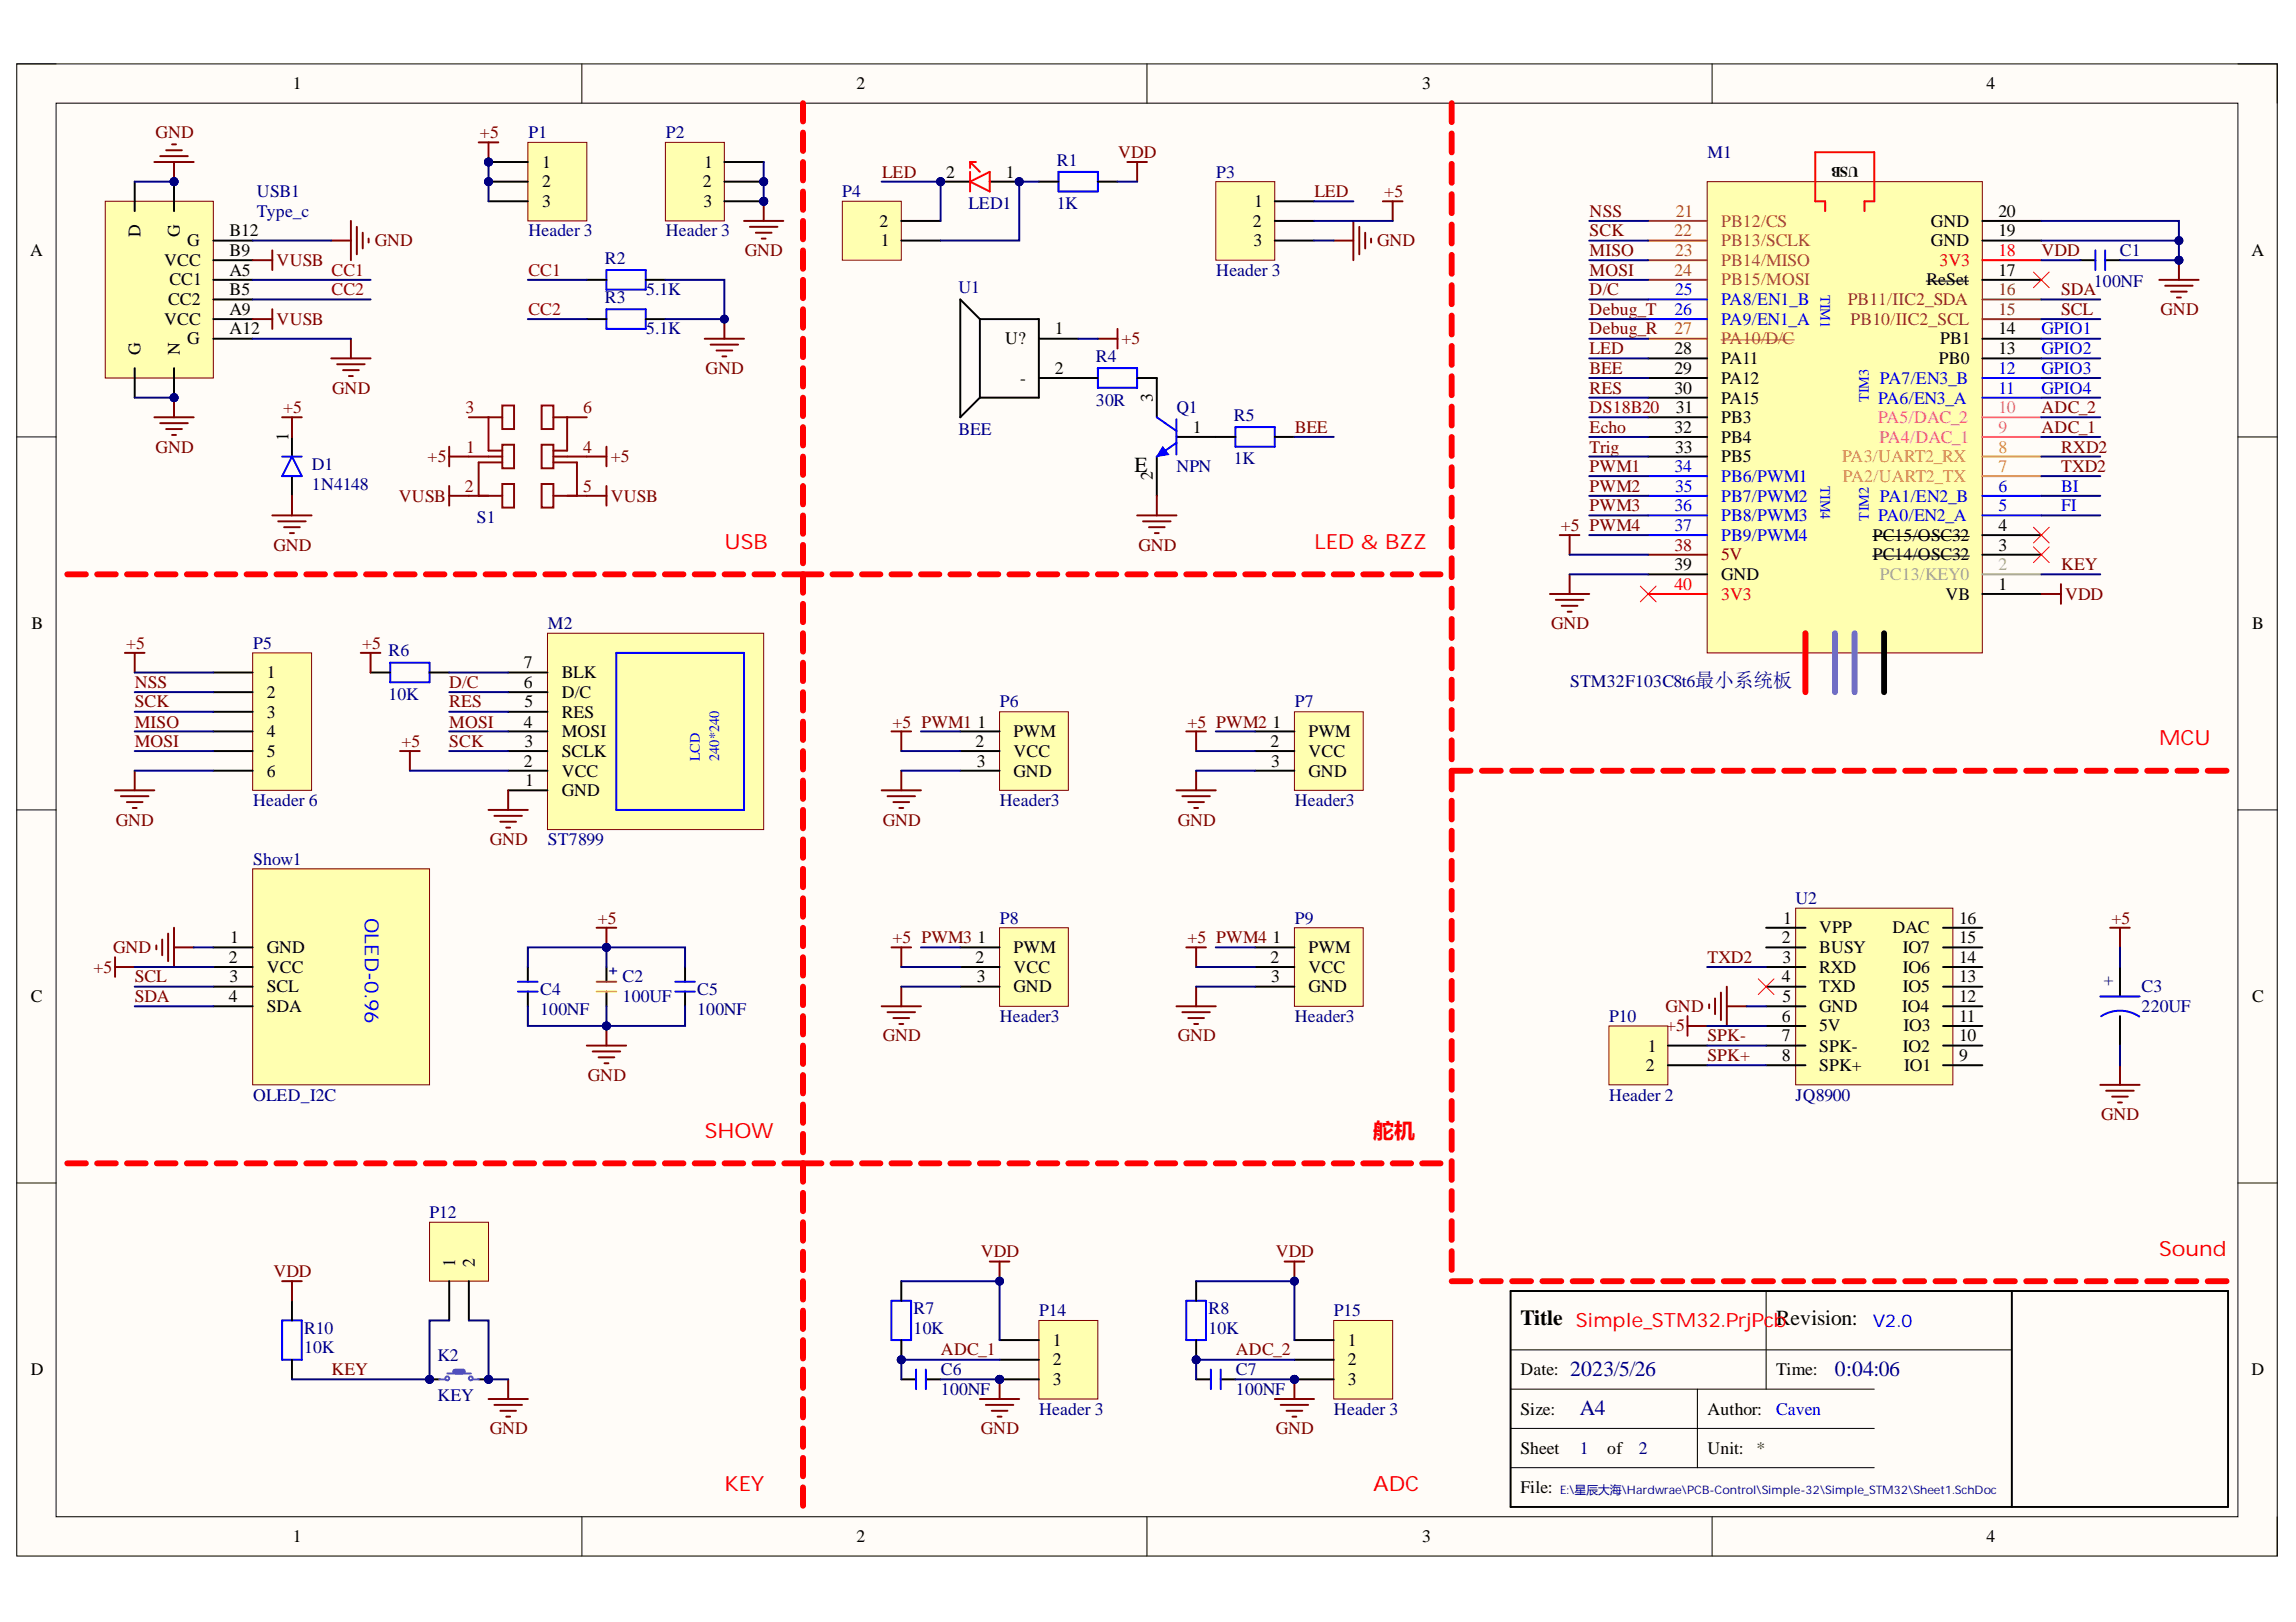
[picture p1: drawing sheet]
<svg xmlns="http://www.w3.org/2000/svg" width="297mm" height="210mm" viewBox="0 0 297 210" stroke-linecap="round" stroke-linejoin="round" font-family="sans-serif">
<defs><g id="words">
<g font-size="2.8">
<text x="146.8" y="61">E</text>
<text x="196.7" y="171.5">Title Simple_STM32.PrjPcb</text>
<text x="229.8" y="171.5">Revision:</text>
</g>
<g font-size="2.8" fill="#000080">
<text x="203.1" y="178.1">2023/5/26</text>
<text x="237.4" y="178.1">0:04:06</text>
<text x="204.4" y="183.2">A4</text>
</g>
<g font-size="2.7" fill="#f00">
<text x="93.7" y="71.1">USB</text>
<text x="170" y="71.1">LED &amp; BZZ</text>
<text x="279.3" y="96.4">MCU</text>
<text x="91.2" y="147.2">SHOW</text>
<text x="177.7" y="147.2">舵机</text>
<text x="279.3" y="162.5">Sound</text>
<text x="93.7" y="193">KEY</text>
<text x="177.7" y="193">ADC</text>
</g>
<text font-size="2.5" fill="#00f" x="47.2" y="118.8" transform="rotate(90 47.2 118.8)">OLED-0.96</text>
<g font-size="2.3">
<text x="37.9" y="11.6">1</text>
<text x="110.8" y="11.6">2</text>
<text x="184" y="11.6">3</text>
<text x="257" y="11.6">4</text>
<text x="70.1" y="21.7">1</text>
<text x="91.1" y="21.7">1</text>
<text x="122.4" y="23">2</text>
<text x="130.1" y="23">1</text>
<text x="70.1" y="24.3">2</text>
<text x="70.1" y="26.8">3</text>
<text x="90.9" y="24.3">2</text>
<text x="91" y="26.8">3</text>
<text x="113.8" y="29.3">2</text>
<text x="162.1" y="29.3">2</text>
<text x="162.3" y="26.8">1</text>
<text x="249.8" y="29.3">GND</text>
<text x="258.5" y="28.1">20</text>
<text x="3.9" y="33.1">A</text>
<text x="18.2" y="30.7" transform="rotate(-90 18.2 30.7)">D</text>
<text x="21.2" y="34.4">VCC</text>
<text x="23.3" y="30.7" transform="rotate(-90 23.3 30.7)">G</text>
<text x="24.2" y="31.9">G</text>
<text x="29.7" y="30.6">B12</text>
<text x="29.7" y="33.1">B9</text>
<text x="29.7" y="35.7">A5</text>
<text x="114" y="31.9">1</text>
<text x="162.2" y="31.9">3</text>
<text x="249.8" y="31.9">GND</text>
<text x="258.5" y="35.7">17</text>
<text x="258.5" y="30.6">19</text>
<text x="291.3" y="33.1">A</text>
<text x="21.7" y="39.5">CC2</text>
<text x="21.9" y="36.9">CC1</text>
<text x="29.7" y="38.2">B5</text>
<text x="29.7" y="40.7">A9</text>
<text x="249.2" y="36.9">ReSet</text>
<text x="18.2" y="45.9" transform="rotate(-90 18.2 45.9)">G</text>
<text x="21.2" y="42">VCC</text>
<text x="23.3" y="45.9" transform="rotate(-90 23.3 45.9)">N</text>
<text x="24.2" y="44.5">G</text>
<text x="29.7" y="43.3">A12</text>
<text x="130" y="44.5">U?</text>
<text x="136.5" y="43.3">1</text>
<text x="216.7" y="45.8">28</text>
<text x="222.7" y="47.1">PA11</text>
<text x="250.8" y="47.1">PB0</text>
<text x="251" y="44.5">PB1</text>
<text x="258.5" y="45.8">13</text>
<text x="258.5" y="43.3">14</text>
<text x="132" y="49.7">-</text>
<text x="136.5" y="48.3">2</text>
<text x="149.1" y="52" transform="rotate(-90 149.1 52)">3</text>
<text x="216.7" y="48.3">29</text>
<text x="216.7" y="51">30</text>
<text x="216.8" y="53.5">31</text>
<text x="222.7" y="49.7">PA12</text>
<text x="222.7" y="52.2">PA15</text>
<text x="37.3" y="57.1" transform="rotate(-90 37.3 57.1)">1</text>
<text x="154.3" y="56">1</text>
<text x="216.7" y="56">32</text>
<text x="216.7" y="58.6">33</text>
<text x="222.7" y="54.8">PB3</text>
<text x="222.7" y="57.3">PB4</text>
<text x="222.7" y="59.8">PB5</text>
<text x="149.1" y="62.1" transform="rotate(-90 149.1 62.1)">2</text>
<text x="242.3" y="70">PC15/OSC32</text>
<text x="258.5" y="71.3">3</text>
<text x="258.5" y="68.7">4</text>
<text x="216.7" y="73.8">39</text>
<text x="222.7" y="75.1">GND</text>
<text x="242.3" y="72.5">PC14/OSC32</text>
<text x="251.7" y="77.6">VB</text>
<text x="258.5" y="76.3">1</text>
<text x="4.1" y="81.4">B</text>
<text x="291.4" y="81.4">B</text>
<text x="34.5" y="87.7">1</text>
<text x="67.8" y="89">6</text>
<text x="67.8" y="86.5">7</text>
<text x="72.7" y="87.7">BLK</text>
<text x="34.5" y="90.3">2</text>
<text x="34.5" y="92.9">3</text>
<text x="34.5" y="95.4">4</text>
<text x="67.8" y="94.2">4</text>
<text x="67.8" y="91.5">5</text>
<text x="72.7" y="95.4">MOSI</text>
<text x="72.7" y="92.9">RES</text>
<text x="72.7" y="90.3">D/C</text>
<text x="126.5" y="94.2">1</text>
<text x="131.1" y="95.4">PWM</text>
<text x="164.6" y="94.2">1</text>
<text x="169.3" y="95.4">PWM</text>
<text x="34.5" y="98">5</text>
<text x="34.5" y="100.5">6</text>
<text x="67.8" y="99.2">2</text>
<text x="67.8" y="96.7">3</text>
<text x="67.9" y="101.8">1</text>
<text x="72.7" y="100.5">VCC</text>
<text x="72.7" y="98">SCLK</text>
<text x="126.2" y="96.7">2</text>
<text x="126.4" y="99.2">3</text>
<text x="131.1" y="98">VCC</text>
<text x="131.1" y="100.5">GND</text>
<text x="164.4" y="96.7">2</text>
<text x="164.5" y="99.2">3</text>
<text x="169.3" y="98">VCC</text>
<text x="169.3" y="100.5">GND</text>
<text x="72.7" y="103">GND</text>
<text x="230.7" y="119.5">1</text>
<text x="253.5" y="119.5">16</text>
<text x="29.6" y="124.6">2</text>
<text x="29.8" y="122.1">1</text>
<text x="34.5" y="123.3">GND</text>
<text x="34.5" y="125.9">VCC</text>
<text x="126.2" y="124.6">2</text>
<text x="126.5" y="122.1">1</text>
<text x="131.1" y="123.3">PWM</text>
<text x="131.1" y="125.9">VCC</text>
<text x="164.4" y="124.6">2</text>
<text x="164.6" y="122.1">1</text>
<text x="169.3" y="123.3">PWM</text>
<text x="169.3" y="125.9">VCC</text>
<text x="230.5" y="122.1">2</text>
<text x="230.6" y="124.6">3</text>
<text x="235.4" y="120.8">VPP</text>
<text x="235.4" y="123.3">BUSY</text>
<text x="235.4" y="125.9">RXD</text>
<text x="244.8" y="120.8">DAC</text>
<text x="246.2" y="125.9">IO6</text>
<text x="246.2" y="123.3">IO7</text>
<text x="253.5" y="124.6">14</text>
<text x="253.5" y="122.1">15</text>
<text x="4" y="129.7">C</text>
<text x="29.6" y="129.7">4</text>
<text x="29.7" y="127.1">3</text>
<text x="34.5" y="128.4">SCL</text>
<text x="34.5" y="130.9">SDA</text>
<text x="126.4" y="127.1">3</text>
<text x="131.1" y="128.4">GND</text>
<text x="164.5" y="127.1">3</text>
<text x="169.3" y="128.4">GND</text>
<text x="230.5" y="127.1">4</text>
<text x="230.6" y="129.7">5</text>
<text x="235.4" y="128.4">TXD</text>
<text x="235.4" y="130.9">GND</text>
<text x="246.1" y="130.9">IO4</text>
<text x="246.2" y="128.4">IO5</text>
<text x="253.5" y="129.7">12</text>
<text x="253.5" y="127.1">13</text>
<text x="291.4" y="129.7">C</text>
<text x="213.2" y="136.1">1</text>
<text x="230.5" y="132.2">6</text>
<text x="230.5" y="134.7">7</text>
<text x="230.5" y="137.4">8</text>
<text x="235.4" y="133.5">5V</text>
<text x="235.4" y="136.1">SPK-</text>
<text x="246.2" y="136.1">IO2</text>
<text x="246.3" y="133.5">IO3</text>
<text x="253.5" y="137.4">9</text>
<text x="253.5" y="134.7">10</text>
<text x="253.5" y="132.2">11</text>
<text x="212.9" y="138.6">2</text>
<text x="235.4" y="138.6">SPK+</text>
<text x="246.3" y="138.6">IO1</text>
<text x="58.9" y="164" transform="rotate(-90 58.9 164)">1</text>
<text x="61.4" y="164" transform="rotate(-90 61.4 164)">2</text>
<text x="4" y="177.9">D</text>
<text x="136.2" y="174.1">1</text>
<text x="136.2" y="176.7">2</text>
<text x="136.2" y="179.3">3</text>
<text x="174.4" y="174.1">1</text>
<text x="174.4" y="176.7">2</text>
<text x="174.4" y="179.3">3</text>
<text x="196.7" y="177.9">Date:</text>
<text x="229.8" y="177.9">Time:</text>
<text x="291.3" y="177.9">D</text>
<text x="196.7" y="183.1">Size:</text>
<text x="220.9" y="183.1">Author:</text>
<text x="196.7" y="188.2">Sheet</text>
<text x="207.9" y="188.2">of</text>
<text x="220.9" y="188.2">Unit:</text>
<text x="196.7" y="193.2">File:</text>
<text x="37.9" y="199.6">1</text>
<text x="110.8" y="199.6">2</text>
<text x="184" y="199.6">3</text>
<text x="257" y="199.6">4</text>
</g>
<g font-size="2.3" fill="#800000">
<text x="20.1" y="17.9">GND</text>
<text x="62.1" y="17.9">+5</text>
<text x="114.1" y="23">LED</text>
<text x="144.7" y="20.5">VDD</text>
<text x="170" y="25.5">LED</text>
<text x="179.1" y="25.5">+5</text>
<text x="205.7" y="28.1">NSS</text>
<text x="35.8" y="34.4">VUSB</text>
<text x="48.5" y="31.9">GND</text>
<text x="96.4" y="33.1">GND</text>
<text x="178.2" y="31.9">GND</text>
<text x="205.7" y="30.6">SCK</text>
<text x="205.7" y="33.1">MISO</text>
<text x="205.7" y="35.7">MOSI</text>
<text x="264.1" y="33.1">VDD</text>
<text x="205.7" y="38.2">D/C</text>
<text x="205.7" y="40.7">Debug_T</text>
<text x="266.7" y="38.2">SDA</text>
<text x="266.7" y="40.7">SCL</text>
<text x="279.5" y="40.7">GND</text>
<text x="35.8" y="42">VUSB</text>
<text x="145.1" y="44.5">+5</text>
<text x="205.7" y="45.8">LED</text>
<text x="205.7" y="43.3">Debug_R</text>
<text x="36.6" y="53.5">+5</text>
<text x="43" y="51">GND</text>
<text x="91.3" y="48.3">GND</text>
<text x="205.7" y="51">RES</text>
<text x="205.7" y="48.3">BEE</text>
<text x="264.1" y="53.5">ADC_2</text>
<text x="20.1" y="58.6">GND</text>
<text x="55.3" y="59.8">+5</text>
<text x="79" y="59.8">+5</text>
<text x="167.5" y="56">BEE</text>
<text x="205.7" y="58.6">Trig</text>
<text x="205.7" y="56">Echo</text>
<text x="264.1" y="56">ADC_1</text>
<text x="266.7" y="58.6">RXD2</text>
<text x="51.6" y="64.9">VUSB</text>
<text x="79" y="64.9">VUSB</text>
<text x="205.7" y="61.1">PWM1</text>
<text x="205.7" y="63.6">PWM2</text>
<text x="266.7" y="61.1">TXD2</text>
<text x="35.4" y="71.3">GND</text>
<text x="147.3" y="71.3">GND</text>
<text x="201.9" y="68.7">+5 PWM4</text>
<text x="205.7" y="66.2">PWM3</text>
<text x="266.7" y="73.8">KEY</text>
<text x="267.2" y="77.6">VDD</text>
<text x="16.3" y="83.9">+5</text>
<text x="46.9" y="83.9">+5</text>
<text x="200.7" y="81.4">GND</text>
<text x="17.4" y="89">NSS</text>
<text x="58.1" y="89">D/C</text>
<text x="17.4" y="91.5">SCK</text>
<text x="17.4" y="94.2">MISO</text>
<text x="58.1" y="94.2">MOSI</text>
<text x="58.1" y="91.5">RES</text>
<text x="115.5" y="94.2">+5 PWM1</text>
<text x="153.6" y="94.2">+5 PWM2</text>
<text x="17.4" y="96.7">MOSI</text>
<text x="51.9" y="96.7">+5</text>
<text x="58.1" y="96.7">SCK</text>
<text x="15" y="106.8">GND</text>
<text x="114.2" y="106.8">GND</text>
<text x="152.4" y="106.8">GND</text>
<text x="63.4" y="109.4">GND</text>
<text x="77.3" y="119.5">+5</text>
<text x="273.2" y="119.5">+5</text>
<text x="12.1" y="125.9">+5</text>
<text x="14.6" y="123.3">GND</text>
<text x="115.5" y="122.1">+5 PWM3</text>
<text x="153.6" y="122.1">+5 PWM4</text>
<text x="220.9" y="124.6">TXD2</text>
<text x="17.4" y="129.7">SDA</text>
<text x="17.4" y="127.1">SCL</text>
<text x="215.5" y="130.9">GND</text>
<text x="114.2" y="134.7">GND</text>
<text x="152.4" y="134.7">GND</text>
<text x="215.6" y="133.5">+5</text>
<text x="220.9" y="137.4">SPK+</text>
<text x="220.9" y="134.7">SPK-</text>
<text x="76.1" y="139.9">GND</text>
<text x="271.8" y="145">GND</text>
<text x="35.4" y="165.3">VDD</text>
<text x="126.9" y="162.7">VDD</text>
<text x="165.1" y="162.7">VDD</text>
<text x="42.9" y="177.9">KEY</text>
<text x="121.7" y="175.4">ADC_1</text>
<text x="159.9" y="175.4">ADC_2</text>
<text x="63.4" y="185.6">GND</text>
<text x="126.9" y="185.6">GND</text>
<text x="165.1" y="185.6">GND</text>
</g>
<g font-size="2.3" fill="#000080">
<text x="68.4" y="17.9">P1</text>
<text x="86.1" y="17.9">P2</text>
<text x="136.7" y="21.5">R1</text>
<text x="157.4" y="23">P3</text>
<text x="220.9" y="20.5">M1</text>
<text x="33.2" y="25.5">USB1</text>
<text x="33.2" y="28.1">Type_c</text>
<text x="109" y="25.5">P4</text>
<text x="125.3" y="27">LED1</text>
<text x="136.7" y="27">1K</text>
<text x="68.4" y="30.6">Header 3</text>
<text x="78.3" y="34.1">R2</text>
<text x="86.1" y="30.6">Header 3</text>
<text x="157.4" y="35.7">Header 3</text>
<text x="274.3" y="33.1">C1</text>
<text x="78.3" y="39.2">R3</text>
<text x="83.6" y="38.2">5.1K</text>
<text x="124" y="38">U1</text>
<text x="270.9" y="37.2">100NF</text>
<text x="83.6" y="43.3">5.1K</text>
<text x="141.8" y="46.8">R4</text>
<text x="141.8" y="52.5">30R</text>
<text x="152.2" y="53.5">Q1</text>
<text x="124" y="56.3">BEE</text>
<text x="159.6" y="54.5">R5</text>
<text x="40.4" y="60.9">D1</text>
<text x="40.4" y="63.4">1N4148</text>
<text x="152.2" y="61.1">NPN</text>
<text x="159.6" y="60.1">1K</text>
<text x="61.7" y="67.7">S1</text>
<text x="32.7" y="83.9">P5</text>
<text x="70.9" y="81.4">M2</text>
<text x="50.3" y="84.9">R6</text>
<text x="203.1" y="88.9">STM32F103C8t6最小系统板</text>
<text x="50.3" y="90.5">10K</text>
<text x="129.4" y="91.5">P6</text>
<text x="167.5" y="91.5">P7</text>
<text x="32.7" y="104.3">Header 6</text>
<text x="129.4" y="104.3">Header3</text>
<text x="167.5" y="104.3">Header3</text>
<text x="32.7" y="111.9">Show1</text>
<text x="70.9" y="109.4">ST7899</text>
<text x="129.4" y="119.5">P8</text>
<text x="167.5" y="119.5">P9</text>
<text x="232.3" y="117">U2</text>
<text x="69.9" y="128.8">C4</text>
<text x="69.9" y="131.4">100NF</text>
<text x="80.5" y="127.1">C2</text>
<text x="80.5" y="129.7">100UF</text>
<text x="90.2" y="128.8">C5</text>
<text x="90.2" y="131.4">100NF</text>
<text x="272.2" y="126.4" transform="rotate(90 272.2 126.4)">+</text>
<text x="277.1" y="128.4">C3</text>
<text x="277.1" y="130.9">220UF</text>
<text x="129.4" y="132.2">Header3</text>
<text x="167.5" y="132.2">Header3</text>
<text x="208.2" y="132.2">P10</text>
<text x="32.7" y="142.4">OLED_I2C</text>
<text x="208.2" y="142.4">Header 2</text>
<text x="232.3" y="142.4">JQ8900</text>
<text x="55.6" y="157.6">P12</text>
<text x="39.3" y="172.6">R10</text>
<text x="118.2" y="170.1">R7</text>
<text x="118.2" y="172.6">10K</text>
<text x="134.4" y="170.3">P14</text>
<text x="156.3" y="170.1">R8</text>
<text x="156.3" y="172.6">10K</text>
<text x="172.6" y="170.3">P15</text>
<text x="39.3" y="175.1">10K</text>
<text x="56.6" y="176.2">K2</text>
<text x="121.7" y="177.9">C6</text>
<text x="159.9" y="177.9">C7</text>
<text x="56.6" y="181.3">KEY</text>
<text x="121.7" y="180.6">100NF</text>
<text x="134.4" y="183.1">Header 3</text>
<text x="159.9" y="180.6">100NF</text>
<text x="172.6" y="183.1">Header 3</text>
<text x="204.4" y="188.2">1</text>
<text x="212" y="188.2">2</text>
</g>
<g font-size="2.3" fill="#b45f06">
<text x="216.8" y="28.1">21</text>
<text x="222.7" y="29.3">PB12/CS</text>
<text x="216.7" y="30.6">22</text>
<text x="216.7" y="35.7">24</text>
<text x="216.7" y="33.1">23</text>
<text x="222.7" y="31.9">PB13/SCLK</text>
<text x="222.7" y="34.4">PB14/MISO</text>
<text x="222.7" y="36.9">PB15/MOSI</text>
<text x="216.7" y="43.3">27</text>
<text x="222.7" y="44.5">PA10/D/C</text>
</g>
<g font-size="2.3" fill="#980000">
<text x="42.9" y="35.7">CC1</text>
<text x="68.4" y="35.7">CC1</text>
<text x="42.9" y="38.2">CC2</text>
<text x="68.4" y="40.7">CC2</text>
<text x="205.7" y="53.5">DS18B20</text>
<text x="216.7" y="71.3">38</text>
<text x="222.7" y="72.5">5V</text>
</g>
<g font-size="2.3" fill="#f00">
<text x="250.9" y="34.4">3V3</text>
<text x="258.5" y="33.1">18</text>
<text x="216.7" y="76.3">40</text>
<text x="222.7" y="77.6">3V3</text>
</g>
<g font-size="2.3" fill="#00f">
<text x="216.7" y="40.7">26</text>
<text x="216.7" y="38.2">25</text>
<text x="222.7" y="39.5">PA8/EN1_B</text>
<text x="222.7" y="42">PA9/EN1_A</text>
<text x="264.1" y="43.3">GPIO1</text>
<text x="264.1" y="45.8">GPIO2</text>
<text x="243" y="52.2">PA6/EN3_A</text>
<text x="243.2" y="49.7">PA7/EN3_B</text>
<text x="258.5" y="51">11</text>
<text x="258.5" y="48.3">12</text>
<text x="264.1" y="48.3">GPIO3</text>
<text x="264.1" y="51">GPIO4</text>
<text x="216.7" y="61.1">34</text>
<text x="216.7" y="63.6">35</text>
<text x="222.7" y="62.4">PB6/PWM1</text>
<text x="222.7" y="64.9">PB7/PWM2</text>
<text x="243.2" y="64.9">PA1/EN2_B</text>
<text x="258.5" y="63.6">6</text>
<text x="266.7" y="63.6">BI</text>
<text x="216.7" y="66.2">36</text>
<text x="216.7" y="68.7">37</text>
<text x="222.7" y="67.5">PB8/PWM3</text>
<text x="222.7" y="70">PB9/PWM4</text>
<text x="243" y="67.5">PA0/EN2_A</text>
<text x="258.5" y="66.2">5</text>
<text x="266.7" y="66.2">FI</text>
<text x="242.3" y="171.8">V2.0</text>
<text x="229.8" y="183.1">Caven</text>
</g>
<g font-size="2.3" fill="#7f6000">
<text x="239.1" y="39.5">PB11/IIC2_SDA</text>
<text x="258.5" y="40.7">15</text>
<text x="258.5" y="38.2">16</text>
<text x="239.4" y="42">PB10/IIC2_SCL</text>
</g>
<g font-size="2.3" fill="#800">
<text x="60.2" y="53.5">3</text>
<text x="75.5" y="53.5">6</text>
<text x="60.3" y="58.6">1</text>
<text x="75.5" y="58.6">4</text>
<text x="60.1" y="63.6">2</text>
<text x="75.5" y="63.6">5</text>
</g>
<g font-size="2.3" fill="#f0f">
<text x="258.5" y="53.5">10</text>
<text x="243" y="54.8">PA5/DAC_2</text>
<text x="243.1" y="57.3">PA4/DAC_1</text>
<text x="258.5" y="56">9</text>
</g>
<g font-size="2.3" fill="#e69138">
<text x="238.3" y="59.8">PA3/UART2_RX</text>
<text x="258.5" y="58.6">8</text>
<text x="238.4" y="62.4">PA2/UART2_TX</text>
<text x="258.5" y="61.1">7</text>
</g>
<g font-size="2.3" fill="#93c47d">
<text x="243.2" y="75.1">PC13/KEY0</text>
<text x="258.5" y="73.8">2</text>
</g>
<text font-size="2.3" fill="#274e13" x="227.2" y="188.2">*</text>
<text font-size="1.9" x="240.4" y="21.6" transform="rotate(-180 240.4 21.6)">USB</text>
<g font-size="1.9" fill="#00f">
<text x="235.5" y="38.1" transform="rotate(90 235.5 38.1)">TIM1</text>
<text x="241.8" y="52.1" transform="rotate(-90 241.8 52.1)">TIM3</text>
<text x="235.5" y="62.9" transform="rotate(90 235.5 62.9)">TIM4</text>
<text x="241.8" y="67.4" transform="rotate(-90 241.8 67.4)">TIM2</text>
<text x="90.5" y="98.5" transform="rotate(-90 90.5 98.5)">LCD</text>
<text x="93.1" y="98.5" transform="rotate(-90 93.1 98.5)">240*240</text>
</g>
<text font-size="1.5" fill="#000080" x="201.9" y="193.3">E:\星辰大海\Hardwrae\PCB-Control\Simple-32\Simple_STM32\Sheet1.SchDoc</text>
</g></defs>
<path d="M2.2 8.3h292.4v193.1h-292.4z" fill-rule="evenodd" fill="#fffcf8"/>
<path d="M2.2 8.3h292.4v193.1h-292.4z" fill="none" stroke="#000" stroke-width=".13"/>
<path d="M7.3 13.4h282.2v182.9h-282.2z" fill-rule="evenodd" fill="#fffcf8"/>
<g fill="none" stroke="#000" stroke-width=".13">
<path d="M2.2 8.3h5.1M7.3 13.4h282.2v182.9h-282.2zM75.3 8.3v5M148.4 8.3v5M221.5 8.3v5.1M289.5 8.3h5.1v5.1M2.2 56.5h5.1M289.5 56.5h5.1M2.2 104.8h5.1M289.5 104.8h5.1M2.2 153.1h5.1M289.5 153.1h5.1"/>
<path d="M195.4 174.7h64.9M195.4 179.8h47.1M219.6 179.8v10.1M228.5 167.1v12.7M75.3 196.3v5.1M148.4 196.3v5.1M195.4 189.9h47.1M195.4 184.9h47.1M221.5 196.3v5.1M294.6 196.3v5.1"/>
</g>
<path d="M195.4 167.1h92.8v27.9h-92.8zM260.3 167.1v27.9" fill="none" stroke="#000" stroke-width=".25"/>
<circle cx="22.5" cy="23.5" r=".51" fill="#000080"/>
<circle cx="22.5" cy="23.5" r=".51" fill="none" stroke="#000080" stroke-width=".13"/>
<circle cx="22.5" cy="51.5" r=".51" fill="#000080"/>
<circle cx="22.5" cy="51.5" r=".51" fill="none" stroke="#000080" stroke-width=".13"/>
<path d="M13.6 26h14v22.9h-14z" fill-rule="evenodd" fill="#ffffb0"/>
<path d="M13.6 26h14v22.9h-14z" fill="none" stroke="#800000" stroke-width=".13"/>
<path d="M17.4 23.5v3.8M22.5 23.5v3.8" fill="none" stroke="#000" stroke-width=".25"/>
<circle cx="22.5" cy="23.5" r=".51" fill="#000080"/>
<circle cx="22.5" cy="23.5" r=".51" fill="none" stroke="#000080" stroke-width=".13"/>
<path d="M22.5 47.6v3.9" fill="none" stroke="#000" stroke-width=".25"/>
<circle cx="22.5" cy="51.5" r=".51" fill="#000080"/>
<circle cx="22.5" cy="51.5" r=".51" fill="none" stroke="#000080" stroke-width=".13"/>
<path d="M27.6 31.1h5.1M27.6 33.7h5.1M27.6 36.2h5.1M27.6 38.8h5.1M17.4 47.6v3.9M27.6 41.3h5.1M27.6 43.8h5.1" fill="none" stroke="#000" stroke-width=".25"/>
<g fill="none" stroke="#800000" stroke-width=".25">
<path d="M32.7 33.7h2.5M35.2 32.4v2.5M42.9 31.1h2.5M45.4 28.6v5.1M46.2 29.4v3.5M46.9 30.1v2M47.7 30.9v.5M20 54h5.1M20.7 54.8h3.6M21.5 55.5h2M22.3 56.3h.5M22.5 51.5v2.5"/>
<path d="M32.7 41.3h2.5M35.2 40v2.6M42.9 46.4h5M43.6 47.1h3.6M44.4 47.9h2M45.1 48.7h.6M45.4 43.8v2.6"/>
</g>
<circle cx="22.5" cy="51.5" r=".51" fill="#000080"/>
<circle cx="22.5" cy="51.5" r=".51" fill="none" stroke="#000080" stroke-width=".13"/>
<path d="M21.5 19.4h2M22.3 18.7h.5M20 21h5.1M20.7 20.2h3.6M22.5 21v2.5" fill="none" stroke="#800000" stroke-width=".25"/>
<circle cx="22.5" cy="23.5" r=".51" fill="#000080"/>
<circle cx="22.5" cy="23.5" r=".51" fill="none" stroke="#000080" stroke-width=".13"/>
<g fill="none" stroke="#f00" stroke-width=".76">
<path d="M103.9 13.3v2.4M103.9 17.2v2.3M103.9 21v2.3M103.9 24.8v2.4M103.9 28.6v2.4M103.9 32.4v2.4M103.9 36.2v2.4M103.9 40v2.4M103.9 43.8v2.4M103.9 47.6v2.4M103.9 51.5v2.3M103.9 55.3v2.4"/>
<path d="M103.9 59.1v2.4M8.7 74.3h2.4M12.6 74.3h2.4M16.4 74.3h2.4M20.3 74.3h2.4M24.2 74.3h2.4M28 74.3h2.4M31.9 74.3h2.4M35.8 74.3h2.4M39.6 74.3h2.4M43.5 74.3h2.4M47.4 74.3h2.4"/>
<path d="M51.2 74.3h2.4M55.1 74.3h2.4M59 74.3h2.4M62.8 74.3h2.4M66.7 74.3h2.4M70.5 74.3h2.5M74.4 74.3h2.4M78.3 74.3h2.4M82.1 74.3h2.5M86 74.3h2.4M89.9 74.3h2.4M93.7 74.3h2.5"/>
<path d="M97.6 74.3h2.4M101.5 74.3h2.4M103.9 62.9v2.4M103.9 66.7v2.4M103.9 70.5v2.4"/>
</g>
<path d="M220.9 23.5h35.6v61h-35.6z" fill-rule="evenodd" fill="#ffffb0"/>
<path d="M220.9 23.5h35.6v61h-35.6z" fill="none" stroke="#800000" stroke-width=".13"/>
<g fill="none" stroke="#000" stroke-width=".25">
<path d="M256.5 36.2h7.6M256.5 31.1h7.6M256.5 28.6h7.6M213.2 46.4h7.7M213.2 48.9h7.7M213.2 51.5h7.7M213.2 54h7.7M213.2 56.5h7.7M213.2 59.1h7.7M256.5 46.4h7.6M256.5 43.8h7.6M213.2 74.3h7.7"/>
<path d="M256.5 76.9h7.6M256.5 71.8h7.6M256.5 69.2h7.6"/>
</g>
<path d="M256.5 74.3h7.6" fill="none" stroke="#93c47d" stroke-width=".25"/>
<path d="M249.2 36.4h5.5M242.3 72h12.5M242.3 69.4h12.5" fill="none" stroke="#000" stroke-width=".13"/>
<path d="M213.2 38.8h7.7M213.2 41.3h7.7M256.5 51.5h7.6M256.5 48.9h7.6M213.2 66.7h7.7M213.2 64.2h7.7M213.2 61.6h7.7M213.2 69.2h7.7M256.5 66.7h7.6M256.5 64.2h7.6" fill="none" stroke="#00f" stroke-width=".25"/>
<path d="M256.5 59.1h7.6M256.5 61.6h7.6" fill="none" stroke="#e69138" stroke-width=".25"/>
<path d="M256.5 56.5h7.6M256.5 54h7.6" fill="none" stroke="#f0f" stroke-width=".25"/>
<path d="M256.5 38.8h7.6M256.5 41.3h7.6" fill="none" stroke="#7f6000" stroke-width=".25"/>
<path d="M236.1 27.3v-1.2h-1.3v-6.4h7.7v6.4h-1.3v1.2M256.5 33.7h7.6M213.2 76.9h7.7" fill="none" stroke="#f00" stroke-width=".25"/>
<path d="M213.2 28.6h7.7M213.2 31.1h7.7M213.2 33.7h7.7M213.2 36.2h7.7M213.2 43.8h7.7" fill="none" stroke="#b45f06" stroke-width=".25"/>
<path d="M222.6 44h9.5" fill="none" stroke="#b45f06" stroke-width=".13"/>
<path d="M213.2 71.8h7.7" fill="none" stroke="#980000" stroke-width=".25"/>
<path d="M243.7 81.9v7.7" fill="none" stroke="#000" stroke-width=".76"/>
<g fill="none" stroke="#f00" stroke-width=".76">
<path d="M187.8 13.4v2.4M187.8 17.3v2.4M187.8 21.2v2.5M187.8 25.1v2.5M187.8 29.1v2.4M187.8 33v2.4M187.8 36.9v2.5M187.8 40.8v2.5M187.8 44.8v2.4M187.8 48.7v2.4M187.8 52.6v2.5M187.8 56.5v2.5"/>
<path d="M187.8 60.5v2.4M187.8 64.4v2.4M187.8 68.3v2.5M187.8 72.2v2.5M187.8 76.2v2.4M187.8 80.1v2.5M187.8 84v2.5M187.8 88v2.4M187.8 91.9v2.4M187.8 95.8v2.5M187.8 99.7h2.5M191.7 99.7h2.5"/>
<path d="M195.6 99.7h2.5M199.5 99.7h2.5M203.5 99.7h2.4M207.4 99.7h2.4M211.3 99.7h2.4M215.2 99.7h2.4M219.1 99.7h2.5M223 99.7h2.5M226.9 99.7h2.5M230.8 99.7h2.5M233.6 81.9v7.7M234.7 99.7h2.5"/>
<path d="M238.7 99.7h2.4M242.6 99.7h2.4M246.5 99.7h2.4M250.4 99.7h2.4M254.3 99.7h2.5M258.2 99.7h2.5M262.1 99.7h2.5M266 99.7h2.5M270 99.7h2.4M273.9 99.7h2.4M277.8 99.7h2.4M281.7 99.7h2.4"/>
<path d="M285.6 99.7h2.5"/>
</g>
<path d="M237.4 81.9v7.7M239.9 81.9v7.7" fill="none" stroke="#4a86e8" stroke-width=".76"/>
<path d="M279.4 36.2h5M280.1 37h3.6M280.9 37.7h2M281.6 38.5h.5M281.9 33.7v2.5M200.5 76.9h5.1M201.3 77.6h3.5M201.8 69.2h2.5M202 78.4h2.1M202.8 79.2h.5M203.1 69.2v2.6M203.1 74.3v2.6" fill="none" stroke="#800000" stroke-width=".25"/>
<circle cx="281.9" cy="33.7" r=".51" fill="#000080"/>
<circle cx="281.9" cy="33.7" r=".51" fill="none" stroke="#000080" stroke-width=".13"/>
<path d="M269.2 33.7h1.9M272.4 33.7h1.9" fill="none" stroke="#000" stroke-width=".25"/>
<path d="M271.1 32.4v2.5M272.4 32.4v2.5" fill="none" stroke="#00f" stroke-width=".25"/>
<g fill="none" stroke="#f00" stroke-width=".76">
<path d="M103.9 74.3h2.4M107.7 74.3h2.4M111.5 74.3h2.4M115.3 74.3h2.4M119.1 74.3h2.4M123 74.3h2.3M126.8 74.3h2.4M130.6 74.3h2.4M134.4 74.3h2.4M138.2 74.3h2.4M142 74.3h2.4M145.8 74.3h2.4"/>
<path d="M149.7 74.3h2.3M153.5 74.3h2.4M157.3 74.3h2.4M161.1 74.3h2.4M164.9 74.3h2.4M168.7 74.3h2.4M172.5 74.3h2.4M176.4 74.3h2.3M180.2 74.3h2.4M184 74.3h2.4"/>
</g>
<path d="M263.1 68.2l2 2.1M263.1 70.8l2 2M265.1 68.2l-2 2.1M265.1 70.8l-2 2" fill="none" stroke="#f00" stroke-width=".13"/>
<path d="M70.8 81.9h28v25.5h-28z" fill-rule="evenodd" fill="#ffffb0"/>
<path d="M70.8 81.9h28v25.5h-28z" fill="none" stroke="#800000" stroke-width=".13"/>
<path d="M47.9 87h2.6M55.6 87h2.5M65.7 99.7h5.1M65.7 97.2h5.1M65.7 94.7h5.1M65.7 92.1h5.1M65.7 89.6h5.1M65.7 87h5.1M65.7 102.3h5.1" fill="none" stroke="#000" stroke-width=".25"/>
<path d="M50.5 85.8h5.1v2.5h-5.1zM79.7 84.5h16.6v20.3h-16.6z" fill="none" stroke="#00f" stroke-width=".25"/>
<g fill="none" stroke="#f00" stroke-width=".76">
<path d="M187.8 99.7v2.5M187.8 103.6v2.4M187.8 107.5v2.4M187.8 111.4v2.4M187.8 115.3v2.4M187.8 119.2v2.4M187.8 123.1v2.4M187.8 126.9v2.5M187.8 130.8v2.5M187.8 134.7v2.4M187.8 138.6v2.4M187.8 142.5v2.4"/>
<path d="M187.8 146.4v2.4M187.8 150.3v2.4M187.8 154.1v2.5M187.8 158v2.5M187.8 161.9v2.4M187.8 165.8h2.5M191.7 165.8h2.5M195.6 165.8h2.5M199.5 165.8h2.5M203.5 165.8h2.4M207.4 165.8h2.4M211.3 165.8h2.4"/>
<path d="M215.2 165.8h2.4M219.1 165.8h2.5M223 165.8h2.5M226.9 165.8h2.5M230.8 165.8h2.5M234.7 165.8h2.5M238.7 165.8h2.4M242.6 165.8h2.4M246.5 165.8h2.4M250.4 165.8h2.4M254.3 165.8h2.5M258.2 165.8h2.5"/>
<path d="M262.1 165.8h2.5M266 165.8h2.5M270 165.8h2.4M273.9 165.8h2.4M277.8 165.8h2.4M281.7 165.8h2.4M285.6 165.8h2.5"/>
</g>
<path d="M46.7 84.5h2.5M47.9 84.5v2.5M51.8 97.2h2.5M53 97.2v2.5M63.2 104.8h5.1M64 105.6h3.5M64.7 106.3h2.1M65.5 107.1h.5M65.7 102.3v2.5" fill="none" stroke="#800000" stroke-width=".25"/>
<path d="M32.7 84.5h7.6v17.8h-7.6z" fill-rule="evenodd" fill="#ffffb0"/>
<path d="M32.7 84.5h7.6v17.8h-7.6z" fill="none" stroke="#800000" stroke-width=".13"/>
<path d="M27.6 87h5.1M27.6 89.6h5.1M27.6 92.1h5.1M27.6 94.7h5.1M27.6 97.2h5.1M27.6 99.7h5.1" fill="none" stroke="#000" stroke-width=".25"/>
<path d="M16.2 84.5h2.5M17.4 84.5v2.5" fill="none" stroke="#800000" stroke-width=".25"/>
<g fill="none" stroke="#f00" stroke-width=".76">
<path d="M103.9 74.3v2.4M103.9 78.1v2.4M103.9 81.9v2.4M103.9 85.8v2.3M103.9 89.6v2.4M103.9 93.4v2.4M103.9 97.2v2.4M103.9 101v2.4M103.9 104.8v2.4M103.9 108.6v2.4M103.9 112.4v2.4M103.9 116.3v2.3"/>
<path d="M103.9 120.1v2.3M103.9 123.9v2.4M103.9 127.7v2.4M103.9 131.5v2.4M103.9 135.3v2.4M103.9 139.1v2.4M103.9 142.9v2.4M103.9 146.7v2.4M103.9 150.5v2.4M103.9 154.4v2.3M103.9 158.2v2.4M103.9 162v2.4"/>
<path d="M103.9 165.8v2.4M103.9 169.6v2.4M103.9 173.4v2.4M103.9 177.2v2.4M103.9 181v2.4M103.9 184.9v2.3M103.9 188.7v2.3M103.9 192.5v2.4"/>
</g>
<path d="M129.3 92.1h8.9v10.2h-8.9z" fill-rule="evenodd" fill="#ffffb0"/>
<path d="M129.3 92.1h8.9v10.2h-8.9z" fill="none" stroke="#800000" stroke-width=".13"/>
<path d="M124.2 94.7h5.1M124.2 97.2h5.1M124.2 99.7h5.1" fill="none" stroke="#000" stroke-width=".25"/>
<g fill="none" stroke="#f00" stroke-width=".76">
<path d="M8.7 150.5h2.4M12.6 150.5h2.4M16.4 150.5h2.4M20.3 150.5h2.4M24.2 150.5h2.4M28 150.5h2.4M31.9 150.5h2.4M35.8 150.5h2.4M39.6 150.5h2.4M43.5 150.5h2.4M47.4 150.5h2.4M51.2 150.5h2.4"/>
<path d="M55.1 150.5h2.4M59 150.5h2.4M62.8 150.5h2.4M66.7 150.5h2.4M70.5 150.5h2.5M74.4 150.5h2.4M78.3 150.5h2.4M82.1 150.5h2.5M86 150.5h2.4M89.9 150.5h2.4M93.7 150.5h2.5M97.6 150.5h2.4"/>
<path d="M101.5 150.5h2.4"/>
</g>
<path d="M232.3 117.5h20.4v22.9h-20.4z" fill-rule="evenodd" fill="#ffffb0"/>
<path d="M232.3 117.5h20.4v22.9h-20.4z" fill="none" stroke="#800000" stroke-width=".13"/>
<g fill="none" stroke="#000" stroke-width=".25">
<path d="M228.5 120.1h5.1M228.5 122.6h5.1M228.5 125.1h5.1M228.5 127.7h5.1M228.5 130.2h5.1M228.5 132.8h5.1M228.5 135.3h5.1M228.5 137.9h5.1M251.4 120.1h5.1M251.4 122.6h5.1M251.4 125.1h5.1M251.4 127.7h5.1"/>
<path d="M251.4 130.2h5.1M251.4 132.8h5.1M251.4 135.3h5.1M251.4 137.9h5.1"/>
</g>
<g fill="none" stroke="#800000" stroke-width=".25">
<path d="M264.1 76.9h2.5M266.6 75.6v2.5M115.3 94.7h2.6M116.6 94.7v2.5M116.6 99.7v2.6M114.1 102.3h5M114.8 103h3.6M115.6 103.8h2M116.3 104.6h.6M218.3 131.5v2.5M218.3 132.8h2.6M221.1 130v.5"/>
<path d="M221.9 129.2v2M222.6 128.4v3.6M223.4 127.7v5.1M223.4 130.2h2.6"/>
</g>
<path d="M167.5 92.1h8.9v10.2h-8.9z" fill-rule="evenodd" fill="#ffffb0"/>
<path d="M167.5 92.1h8.9v10.2h-8.9z" fill="none" stroke="#800000" stroke-width=".13"/>
<path d="M162.4 94.7h5.1M162.4 97.2h5.1M162.4 99.7h5.1" fill="none" stroke="#000" stroke-width=".25"/>
<path d="M153.5 94.7h2.5M154.7 94.7v2.5M154.7 99.7v2.6M152.2 102.3h5.1M153 103h3.5M153.7 103.8h2.1M154.5 104.6h.5" fill="none" stroke="#800000" stroke-width=".25"/>
<path d="M129.3 120.1h8.9v10.1h-8.9z" fill-rule="evenodd" fill="#ffffb0"/>
<path d="M129.3 120.1h8.9v10.1h-8.9z" fill="none" stroke="#800000" stroke-width=".13"/>
<path d="M124.2 122.6h5.1M124.2 125.1h5.1M124.2 127.7h5.1" fill="none" stroke="#000" stroke-width=".25"/>
<path d="M114.1 130.2h5M114.8 131h3.6M115.3 122.6h2.6M115.6 131.7h2M116.3 132.5h.6M116.6 122.6v2.5M116.6 127.7v2.5" fill="none" stroke="#800000" stroke-width=".25"/>
<path d="M167.5 120.1h8.9v10.1h-8.9z" fill-rule="evenodd" fill="#ffffb0"/>
<path d="M167.5 120.1h8.9v10.1h-8.9z" fill="none" stroke="#800000" stroke-width=".13"/>
<path d="M162.4 122.6h5.1M162.4 125.1h5.1M162.4 127.7h5.1" fill="none" stroke="#000" stroke-width=".25"/>
<path d="M152.2 130.2h5.1M153 131h3.5M153.5 122.6h2.5M153.7 131.7h2.1M154.5 132.5h.5M154.7 122.6v2.5M154.7 127.7v2.5" fill="none" stroke="#800000" stroke-width=".25"/>
<circle cx="63.2" cy="21" r=".51" fill="#000080"/>
<circle cx="63.2" cy="21" r=".51" fill="none" stroke="#000080" stroke-width=".13"/>
<circle cx="63.2" cy="23.5" r=".51" fill="#000080"/>
<circle cx="63.2" cy="23.5" r=".51" fill="none" stroke="#000080" stroke-width=".13"/>
<path d="M68.3 18.4h7.6v10.2h-7.6z" fill-rule="evenodd" fill="#ffffb0"/>
<path d="M68.3 18.4h7.6v10.2h-7.6z" fill="none" stroke="#800000" stroke-width=".13"/>
<path d="M63.2 21h5.1" fill="none" stroke="#000" stroke-width=".25"/>
<circle cx="63.2" cy="21" r=".51" fill="#000080"/>
<circle cx="63.2" cy="21" r=".51" fill="none" stroke="#000080" stroke-width=".13"/>
<path d="M63.2 23.5h5.1" fill="none" stroke="#000" stroke-width=".25"/>
<circle cx="63.2" cy="23.5" r=".51" fill="#000080"/>
<circle cx="63.2" cy="23.5" r=".51" fill="none" stroke="#000080" stroke-width=".13"/>
<path d="M63.2 26h5.1" fill="none" stroke="#000" stroke-width=".25"/>
<path d="M61.9 18.4h2.6M63.2 18.4v2.6" fill="none" stroke="#800000" stroke-width=".25"/>
<circle cx="63.2" cy="21" r=".51" fill="#000080"/>
<circle cx="63.2" cy="21" r=".51" fill="none" stroke="#000080" stroke-width=".13"/>
<circle cx="98.8" cy="23.5" r=".51" fill="#000080"/>
<circle cx="98.8" cy="23.5" r=".51" fill="none" stroke="#000080" stroke-width=".13"/>
<circle cx="98.8" cy="26" r=".51" fill="#000080"/>
<circle cx="98.8" cy="26" r=".51" fill="none" stroke="#000080" stroke-width=".13"/>
<path d="M86.1 18.4h7.6v10.2h-7.6z" fill-rule="evenodd" fill="#ffffb0"/>
<path d="M86.1 18.4h7.6v10.2h-7.6z" fill="none" stroke="#800000" stroke-width=".13"/>
<path d="M93.7 21h5.1M93.7 23.5h5.1" fill="none" stroke="#000" stroke-width=".25"/>
<circle cx="98.8" cy="23.5" r=".51" fill="#000080"/>
<circle cx="98.8" cy="23.5" r=".51" fill="none" stroke="#000080" stroke-width=".13"/>
<path d="M93.7 26h5.1" fill="none" stroke="#000" stroke-width=".25"/>
<circle cx="98.8" cy="26" r=".51" fill="#000080"/>
<circle cx="98.8" cy="26" r=".51" fill="none" stroke="#000080" stroke-width=".13"/>
<path d="M96.3 28.6h5M97 29.4h3.6M97.8 30.1h2M98.5 30.9h.6M98.8 26v2.6" fill="none" stroke="#800000" stroke-width=".25"/>
<circle cx="98.8" cy="26" r=".51" fill="#000080"/>
<circle cx="98.8" cy="26" r=".51" fill="none" stroke="#000080" stroke-width=".13"/>
<g fill="none" stroke="#f00" stroke-width=".76">
<path d="M103.9 150.5h2.4M107.7 150.5h2.4M111.5 150.5h2.4M115.3 150.5h2.4M119.1 150.5h2.4M123 150.5h2.3M126.8 150.5h2.4M130.6 150.5h2.4M134.4 150.5h2.4M138.2 150.5h2.4M142 150.5h2.4M145.8 150.5h2.4"/>
<path d="M149.7 150.5h2.3M153.5 150.5h2.4M157.3 150.5h2.4M161.1 150.5h2.4M164.9 150.5h2.4M168.7 150.5h2.4M172.5 150.6h2.4M176.4 150.6h2.3M180.2 150.6h2.4M184 150.6h2.4"/>
</g>
<circle cx="167.5" cy="178.5" r=".51" fill="#000080"/>
<circle cx="167.5" cy="178.5" r=".51" fill="none" stroke="#000080" stroke-width=".13"/>
<path d="M172.5 170.9h7.7v10.1h-7.7z" fill-rule="evenodd" fill="#ffffb0"/>
<path d="M172.5 170.9h7.7v10.1h-7.7z" fill="none" stroke="#800000" stroke-width=".13"/>
<path d="M167.5 173.4h5M167.5 176h5M167.5 178.5h5" fill="none" stroke="#000" stroke-width=".25"/>
<circle cx="167.5" cy="178.5" r=".51" fill="#000080"/>
<circle cx="167.5" cy="178.5" r=".51" fill="none" stroke="#000080" stroke-width=".13"/>
<path d="M166.2 163.3h2.5M167.5 163.3v2.5" fill="none" stroke="#800000" stroke-width=".25"/>
<circle cx="167.5" cy="165.8" r=".51" fill="#000080"/>
<circle cx="167.5" cy="165.8" r=".51" fill="none" stroke="#000080" stroke-width=".13"/>
<circle cx="154.7" cy="176" r=".51" fill="#000080"/>
<circle cx="154.7" cy="176" r=".51" fill="none" stroke="#000080" stroke-width=".13"/>
<path d="M153.5 168.3h2.5v5.1h-2.5z" fill="none" stroke="#00f" stroke-width=".25"/>
<path d="M154.7 165.8v2.5M154.8 173.4v2.6" fill="none" stroke="#000" stroke-width=".25"/>
<circle cx="154.7" cy="176" r=".51" fill="#000080"/>
<circle cx="154.7" cy="176" r=".51" fill="none" stroke="#000080" stroke-width=".13"/>
<path d="M167.5 178.5v2.5M164.9 181h5.1M165.7 181.8h3.5M166.4 182.6h2.1M167.2 183.3h.5" fill="none" stroke="#800000" stroke-width=".25"/>
<circle cx="167.5" cy="178.5" r=".51" fill="#000080"/>
<circle cx="167.5" cy="178.5" r=".51" fill="none" stroke="#000080" stroke-width=".13"/>
<circle cx="129.3" cy="178.5" r=".51" fill="#000080"/>
<circle cx="129.3" cy="178.5" r=".51" fill="none" stroke="#000080" stroke-width=".13"/>
<path d="M134.4 170.9h7.6v10.1h-7.6z" fill-rule="evenodd" fill="#ffffb0"/>
<path d="M134.4 170.9h7.6v10.1h-7.6z" fill="none" stroke="#800000" stroke-width=".13"/>
<path d="M129.3 173.4h5.1M129.3 176h5.1M129.3 178.5h5.1" fill="none" stroke="#000" stroke-width=".25"/>
<circle cx="129.3" cy="178.5" r=".51" fill="#000080"/>
<circle cx="129.3" cy="178.5" r=".51" fill="none" stroke="#000080" stroke-width=".13"/>
<path d="M128 163.3h2.6M129.3 163.3v2.5" fill="none" stroke="#800000" stroke-width=".25"/>
<circle cx="129.3" cy="165.8" r=".51" fill="#000080"/>
<circle cx="129.3" cy="165.8" r=".51" fill="none" stroke="#000080" stroke-width=".13"/>
<circle cx="116.6" cy="176" r=".51" fill="#000080"/>
<circle cx="116.6" cy="176" r=".51" fill="none" stroke="#000080" stroke-width=".13"/>
<path d="M117.9 168.3h-2.6v5.1h2.6v-5.1" fill="none" stroke="#00f" stroke-width=".25"/>
<path d="M116.6 165.8v2.5M116.6 173.4v2.6" fill="none" stroke="#000" stroke-width=".25"/>
<circle cx="116.6" cy="176" r=".51" fill="#000080"/>
<circle cx="116.6" cy="176" r=".51" fill="none" stroke="#000080" stroke-width=".13"/>
<path d="M129.3 178.5v2.5M126.8 181h5.1M127.5 181.8h3.6M128.3 182.6h2M129.1 183.3h.5" fill="none" stroke="#800000" stroke-width=".25"/>
<circle cx="129.3" cy="178.5" r=".51" fill="#000080"/>
<circle cx="129.3" cy="178.5" r=".51" fill="none" stroke="#000080" stroke-width=".13"/>
<path d="M116.6 178.5h1.9M119.8 178.5h1.9M154.8 178.5h1.9M157.9 178.5h1.9" fill="none" stroke="#000" stroke-width=".25"/>
<path d="M118.5 177.2v2.6M119.8 177.2v2.6M156.7 177.2v2.6M157.9 177.2v2.6" fill="none" stroke="#00f" stroke-width=".25"/>
<path d="M208.2 132.8h7.6v7.6h-7.6z" fill-rule="evenodd" fill="#ffffb0"/>
<path d="M208.2 132.8h7.6v7.6h-7.6z" fill="none" stroke="#800000" stroke-width=".13"/>
<path d="M75.9 36.2h2.6M83.5 36.2h2.6M75.9 41.3h2.6M83.5 41.3h2.6M215.8 135.3h5.1M215.8 137.9h5.1" fill="none" stroke="#000" stroke-width=".25"/>
<path d="M263.1 35.2l2 2M265.1 35.2l-2 2" fill="none" stroke="#f00" stroke-width=".13"/>
<path d="M78.5 34.9h5v2.6h-5zM78.5 40h5v2.6h-5z" fill="none" stroke="#00f" stroke-width=".25"/>
<path d="M91.2 43.8h5.1M91.9 44.6h3.6M92.7 45.4h2M93.5 46.1h.5M93.7 41.3v2.5" fill="none" stroke="#800000" stroke-width=".25"/>
<circle cx="93.7" cy="41.3" r=".51" fill="#000080"/>
<circle cx="93.7" cy="41.3" r=".51" fill="none" stroke="#000080" stroke-width=".13"/>
<path d="M142 47.6h5.1v2.6h-5.1zM149.7 54l2.5 1.8M152.2 57.3l-2.5 1.8M152.2 54.3v4.5" fill="none" stroke="#00f" stroke-width=".25"/>
<path d="M139.5 48.9h2.5M147.1 48.9h2.6v5.1M149.7 59.1v5.1M152.2 56.5h5.1" fill="none" stroke="#000" stroke-width=".25"/>
<path d="M150.4 57.8l.8 1-1.5 .3z" fill="#00f"/>
<path d="M150.4 57.8l.8 1-1.5 .3z" fill="none" stroke="#00f" stroke-width=".13"/>
<path d="M145.8 21h2.6M147.1 21v2.5M178.9 26.1h2.6M180.2 26.1v2.5M147.1 66.7h5.1M147.9 67.5h3.5M148.6 68.2h2.1M149.4 69h.5M149.7 64.2v2.5" fill="none" stroke="#800000" stroke-width=".25"/>
<path d="M136.9 22.2h5.1v2.6h-5.1zM159.8 55.3h5.1v2.5h-5.1z" fill="none" stroke="#00f" stroke-width=".25"/>
<path d="M134.4 23.5h2.5M142 23.5h2.6M157.3 56.5h2.5M164.9 56.5h2.6" fill="none" stroke="#000" stroke-width=".25"/>
<circle cx="131.9" cy="23.5" r=".51" fill="#000080"/>
<circle cx="131.9" cy="23.5" r=".51" fill="none" stroke="#000080" stroke-width=".13"/>
<circle cx="121.7" cy="23.5" r=".51" fill="#000080"/>
<circle cx="121.7" cy="23.5" r=".51" fill="none" stroke="#000080" stroke-width=".13"/>
<path d="M128 23.5h3.9" fill="none" stroke="#000" stroke-width=".25"/>
<circle cx="131.9" cy="23.5" r=".51" fill="#000080"/>
<circle cx="131.9" cy="23.5" r=".51" fill="none" stroke="#000080" stroke-width=".13"/>
<path d="M121.7 23.5h3.8" fill="none" stroke="#000" stroke-width=".25"/>
<circle cx="121.7" cy="23.5" r=".51" fill="#000080"/>
<circle cx="121.7" cy="23.5" r=".51" fill="none" stroke="#000080" stroke-width=".13"/>
<path d="M125.5 23.5l2.5-1.3v2.6zM125.5 21v.7M125.5 22.2v2.6M125.5 21l1.3 1.2M125.5 21h.8" fill="none" stroke="#f00" stroke-width=".25"/>
<g fill="none" stroke="#800000" stroke-width=".25">
<path d="M58.1 57.8v2.6M58.1 59.1h2.6M75.9 59.1h2.6M78.5 57.8v2.6M58.1 62.9v2.5M58.1 64.2h2.6M75.9 64.2h2.6M78.5 62.9v2.5M17.4 99.7v2.6M14.9 102.3h5.1M15.6 103h3.6M16.4 103.8h2"/>
<path d="M17.2 104.6h.5"/>
</g>
<g fill="none" stroke="#800" stroke-width=".25">
<path d="M60.7 59.1h4.3M60.7 54h4.3M63.2 54v4.3h1.8M65 52.5h1.5v3h-1.5zM65 57.6h1.5v3h-1.5zM65 59.8h-3.1v4.4M70.1 57.6h1.5v3h-1.5zM70.1 52.5h1.5v3h-1.5zM71.6 59.1h4.3M71.6 54h4.3M71.6 59.8h3v4.4M73.4 54v4.3h-1.8"/>
<path d="M60.7 64.2h4.3M65 62.6h1.5v3.1h-1.5zM70.1 62.6h1.5v3.1h-1.5zM71.6 64.2h4.3"/>
</g>
<path d="M157.3 23.5h7.6v10.2h-7.6z" fill-rule="evenodd" fill="#ffffb0"/>
<path d="M157.3 23.5h7.6v10.2h-7.6z" fill="none" stroke="#800000" stroke-width=".13"/>
<path d="M164.9 26h5.1M164.9 28.6h5.1M164.9 31.1h5.1" fill="none" stroke="#000" stroke-width=".25"/>
<path d="M172.5 31.1h2.6M175.1 28.6v5.1M175.9 29.4v3.5M176.6 30.1v2M177.4 30.9v.5" fill="none" stroke="#800000" stroke-width=".25"/>
<path d="M32.7 112.4h22.9v28h-22.9z" fill-rule="evenodd" fill="#ffffb0"/>
<path d="M32.7 112.4h22.9v28h-22.9z" fill="none" stroke="#800000" stroke-width=".13"/>
<path d="M27.6 122.6h5.1M27.6 125.1h5.1M27.6 127.7h5.1M27.6 130.2h5.1" fill="none" stroke="#000" stroke-width=".25"/>
<path d="M14.9 123.9v2.5M14.9 125.1h2.5M20.2 122.3v.6M21 121.6v2M21.8 120.8v3.6M22.5 120.1v5M22.5 122.6h2.6" fill="none" stroke="#800000" stroke-width=".25"/>
<path d="M212.2 75.9l2.1 2M214.3 75.9l-2.1 2M227.5 126.7l2 2M229.5 126.7l-2 2" fill="none" stroke="#f00" stroke-width=".13"/>
<circle cx="55.6" cy="178.5" r=".51" fill="#000080"/>
<circle cx="55.6" cy="178.5" r=".51" fill="none" stroke="#000080" stroke-width=".13"/>
<circle cx="63.2" cy="178.5" r=".51" fill="#000080"/>
<circle cx="63.2" cy="178.5" r=".51" fill="none" stroke="#000080" stroke-width=".13"/>
<path d="M55.6 178.5h1.2" fill="none" stroke="#000" stroke-width=".25"/>
<circle cx="55.6" cy="178.5" r=".51" fill="#000080"/>
<circle cx="55.6" cy="178.5" r=".51" fill="none" stroke="#000080" stroke-width=".13"/>
<path d="M61.9 178.5h1.3" fill="none" stroke="#000" stroke-width=".25"/>
<circle cx="63.2" cy="178.5" r=".51" fill="#000080"/>
<circle cx="63.2" cy="178.5" r=".51" fill="none" stroke="#000080" stroke-width=".13"/>
<path d="M56.8 178.5h1.1M60.9 178.5h1" fill="none" stroke="#09f" stroke-width=".25"/>
<circle cx="57.9" cy="178.4" r=".25" fill="#fff"/>
<circle cx="57.9" cy="178.4" r=".25" fill="none" stroke="#09f" stroke-width=".25"/>
<circle cx="60.9" cy="178.4" r=".25" fill="#fff"/>
<g fill="none" stroke="#09f" stroke-width=".25">
<path d="M57.9 177.7h3"/>
<circle cx="60.9" cy="178.4" r=".25"/>
</g>
<path d="M58.9 177.5h1" fill="none" stroke="#09f" stroke-width=".76"/>
<path d="M142 43.8h2.6M144.6 42.6v2.5M36.5 165.8h2.5M37.8 165.8v2.5M65.7 178.5v2.5M63.2 181h5.1M64 181.8h3.5M64.7 182.6h2.1M65.5 183.3h.5" fill="none" stroke="#800000" stroke-width=".25"/>
<path d="M36.5 170.9h2.5v5.1h-2.5v-5.1" fill="none" stroke="#00f" stroke-width=".25"/>
<path d="M126.8 41.3v10.2M126.8 41.3h7.6v10.2h-7.6M126.8 41.3l-2.6-2.5v15.2l2.6-2.5M134.4 43.8h5.1M134.4 48.9h5.1M37.8 168.3v2.6M37.8 176v2.5" fill="none" stroke="#000" stroke-width=".25"/>
<path d="M55.6 158.2h7.6v7.6h-7.6z" fill-rule="evenodd" fill="#ffffb0"/>
<path d="M55.6 158.2h7.6v7.6h-7.6z" fill="none" stroke="#800000" stroke-width=".13"/>
<path d="M58.1 165.8v5.1M60.7 165.8v5.1" fill="none" stroke="#000" stroke-width=".25"/>
<path d="M109 26h7.6v7.7h-7.6z" fill-rule="evenodd" fill="#ffffb0"/>
<path d="M109 26h7.6v7.7h-7.6z" fill="none" stroke="#800000" stroke-width=".13"/>
<path d="M116.6 31.1h5.1M116.6 28.6h5.1M274.3 125.1v3.9M274.3 131.5v3.8" fill="none" stroke="#000" stroke-width=".25"/>
<path d="M75.9 135.3h5.1M76.7 136.1h3.5M77.4 136.8h2.1M78.2 137.6h.5M78.5 132.8v2.5M273 120.1h2.5M274.3 120.1v2.5M274.3 137.9v2.5M271.7 140.4h5.1M272.5 141.2h3.5M273.3 141.9h2M274 142.7h.5" fill="none" stroke="#800000" stroke-width=".25"/>
<path d="M271.7 129h5.1M271.8 131.5a4.5 4.5 0 0 1 5 0" fill="none" stroke="#00f" stroke-width=".25"/>
<circle cx="78.5" cy="132.8" r=".51" fill="#000080"/>
<circle cx="78.5" cy="132.8" r=".51" fill="none" stroke="#000080" stroke-width=".13"/>
<path d="M78.5 125.1v1.9M78.5 128.3v1.9" fill="none" stroke="#000" stroke-width=".25"/>
<path d="M77.2 127h2.5" fill="none" stroke="#b45f06" stroke-width=".25"/>
<path d="M77.2 128.3h2.5" fill="none" stroke="#ff0" stroke-width=".25"/>
<path d="M77.2 120.1h2.5M78.5 120.1v2.5" fill="none" stroke="#800000" stroke-width=".25"/>
<circle cx="78.5" cy="122.6" r=".51" fill="#000080"/>
<circle cx="78.5" cy="122.6" r=".51" fill="none" stroke="#000080" stroke-width=".13"/>
<path d="M37.8 56.5v2.6M37.8 61.6v2.6M68.3 125.1v1.9M68.3 128.3v1.9M88.6 125.1v1.9M88.6 128.3v1.9" fill="none" stroke="#000" stroke-width=".25"/>
<path d="M36.5 59.1h2.5M37.8 59.1l1.2 2.5h-2.5zM67 128.3h2.6M67 127h2.6M87.4 128.3h2.5M87.4 127h2.5" fill="none" stroke="#00f" stroke-width=".25"/>
<path d="M36.5 54h2.5M37.8 54v2.5M35.2 66.7h5.1M36 67.5h3.5M36.8 68.2h2M37.5 69h.5M37.8 64.2v2.5" fill="none" stroke="#800000" stroke-width=".25"/>
<path d="M17.4 23.5h5.1M32.7 31.1h10.2M32.7 43.8h12.7" fill="none" stroke="#000080" stroke-width=".25"/>
<circle cx="22.5" cy="23.5" r=".51" fill="#000080"/>
<circle cx="22.5" cy="23.5" r=".51" fill="none" stroke="#000080" stroke-width=".13"/>
<path d="M17.4 51.5h5.1" fill="none" stroke="#000080" stroke-width=".25"/>
<circle cx="22.5" cy="51.5" r=".51" fill="#000080"/>
<circle cx="22.5" cy="51.5" r=".51" fill="none" stroke="#000080" stroke-width=".13"/>
<g fill="none" stroke="#000080" stroke-width=".25">
<path d="M32.7 36.2h15.2M32.7 38.8h15.2M264.1 38.8h7.6M264.1 33.7h5.1M274.3 33.7h7.6M205.6 43.8h7.6M264.1 41.3h7.6M203.1 71.8h10.1M203.1 74.3h10.1M205.6 61.6h7.6M205.6 64.2h7.6M205.6 66.7h7.6"/>
<path d="M205.6 69.2h7.6"/>
</g>
<circle cx="281.9" cy="33.7" r=".51" fill="#000080"/>
<circle cx="281.9" cy="33.7" r=".51" fill="none" stroke="#000080" stroke-width=".13"/>
<path d="M264.1 28.6h17.8v2.5h-17.8" fill="none" stroke="#000080" stroke-width=".25"/>
<circle cx="281.9" cy="31.1" r=".51" fill="#000080"/>
<circle cx="281.9" cy="31.1" r=".51" fill="none" stroke="#000080" stroke-width=".13"/>
<path d="M281.9 31.1v2.6" fill="none" stroke="#000080" stroke-width=".25"/>
<circle cx="281.9" cy="31.1" r=".51" fill="#000080"/>
<circle cx="281.9" cy="31.1" r=".51" fill="none" stroke="#000080" stroke-width=".13"/>
<circle cx="281.9" cy="33.7" r=".51" fill="#000080"/>
<circle cx="281.9" cy="33.7" r=".51" fill="none" stroke="#000080" stroke-width=".13"/>
<g fill="none" stroke="#000080" stroke-width=".25">
<path d="M63.2 21v5M205.6 36.2h7.6M205.6 33.7h7.6M205.6 31.1h7.6M205.6 28.6h7.6M205.6 38.8h7.6M205.6 59.1h7.6M205.6 41.3h7.6M205.6 56.5h7.6M205.6 54h7.6M264.1 59.1h7.6M264.1 56.5h7.6"/>
<path d="M264.1 54h7.6M264.1 61.6h7.6M264.1 74.3h7.6M17.4 99.7h10.2M17.4 97.2h10.2M17.4 94.7h10.2M17.4 87h10.2M17.4 89.6h10.2M17.4 92.1h10.2M53 99.7h12.7M58.1 97.2h7.6M58.1 94.7h7.6"/>
<path d="M58.1 87h7.6M58.1 89.6h7.6M58.1 92.1h7.6M116.6 99.7h7.6M116.6 97.2h7.6M119.1 94.7h5.1M154.7 99.7h7.7M154.7 97.2h7.7M157.3 94.7h5.1M116.6 125.1h7.6M116.6 127.7h7.6M119.1 122.6h5.1"/>
<path d="M154.7 125.1h7.7M154.7 127.7h7.7M157.3 122.6h5.1M220.9 125.1h7.6M220.9 135.3h7.6M220.9 137.9h7.6M220.9 132.8h7.6M226 130.2h2.5"/>
</g>
<circle cx="63.2" cy="23.5" r=".51" fill="#000080"/>
<circle cx="63.2" cy="23.5" r=".51" fill="none" stroke="#000080" stroke-width=".13"/>
<circle cx="63.2" cy="21" r=".51" fill="#000080"/>
<circle cx="63.2" cy="21" r=".51" fill="none" stroke="#000080" stroke-width=".13"/>
<path d="M98.8 21v5" fill="none" stroke="#000080" stroke-width=".25"/>
<circle cx="98.8" cy="26" r=".51" fill="#000080"/>
<circle cx="98.8" cy="26" r=".51" fill="none" stroke="#000080" stroke-width=".13"/>
<circle cx="98.8" cy="23.5" r=".51" fill="#000080"/>
<circle cx="98.8" cy="23.5" r=".51" fill="none" stroke="#000080" stroke-width=".13"/>
<path d="M154.8 165.8h12.7v7.6" fill="none" stroke="#000080" stroke-width=".25"/>
<circle cx="167.5" cy="165.8" r=".51" fill="#000080"/>
<circle cx="167.5" cy="165.8" r=".51" fill="none" stroke="#000080" stroke-width=".13"/>
<path d="M116.6 165.8h12.7v7.6" fill="none" stroke="#000080" stroke-width=".25"/>
<circle cx="129.3" cy="165.8" r=".51" fill="#000080"/>
<circle cx="129.3" cy="165.8" r=".51" fill="none" stroke="#000080" stroke-width=".13"/>
<path d="M129.3 176h-12.7v2.5" fill="none" stroke="#000080" stroke-width=".25"/>
<circle cx="116.6" cy="176" r=".51" fill="#000080"/>
<circle cx="116.6" cy="176" r=".51" fill="none" stroke="#000080" stroke-width=".13"/>
<path d="M121.7 178.5h7.6" fill="none" stroke="#000080" stroke-width=".25"/>
<circle cx="129.3" cy="178.5" r=".51" fill="#000080"/>
<circle cx="129.3" cy="178.5" r=".51" fill="none" stroke="#000080" stroke-width=".13"/>
<path d="M167.5 176h-12.7v2.5" fill="none" stroke="#000080" stroke-width=".25"/>
<circle cx="154.7" cy="176" r=".51" fill="#000080"/>
<circle cx="154.7" cy="176" r=".51" fill="none" stroke="#000080" stroke-width=".13"/>
<path d="M159.8 178.5h7.7" fill="none" stroke="#000080" stroke-width=".25"/>
<circle cx="167.5" cy="178.5" r=".51" fill="#000080"/>
<circle cx="167.5" cy="178.5" r=".51" fill="none" stroke="#000080" stroke-width=".13"/>
<path d="M86.1 36.2h7.6v5.1h-7.6M205.6 46.4h7.6M205.6 48.9h7.6M205.6 51.5h7.6M264.1 46.4h7.6M264.1 48.9h7.6M264.1 51.5h7.6M264.1 43.8h7.6M264.1 64.2h7.6M264.1 66.7h7.6" fill="none" stroke="#000080" stroke-width=".25"/>
<circle cx="93.7" cy="41.3" r=".51" fill="#000080"/>
<circle cx="93.7" cy="41.3" r=".51" fill="none" stroke="#000080" stroke-width=".13"/>
<g fill="none" stroke="#000080" stroke-width=".25">
<path d="M68.3 36.2h7.6M114.1 23.5h7.6v5.1M144.6 23.5h2.5M170 28.6h10.2M170 26.1h5.1M170 31.1h2.5M68.3 41.3h7.6M139.5 43.8h2.5M167.5 56.5h5M17.4 125.1h10.2M17.4 127.7h10.2M17.4 130.2h10.2"/>
<path d="M25.1 122.6h2.5"/>
</g>
<circle cx="121.7" cy="23.5" r=".51" fill="#000080"/>
<circle cx="121.7" cy="23.5" r=".51" fill="none" stroke="#000080" stroke-width=".13"/>
<path d="M134.4 23.5h-2.5v7.6h-10.2" fill="none" stroke="#000080" stroke-width=".25"/>
<circle cx="131.9" cy="23.5" r=".51" fill="#000080"/>
<circle cx="131.9" cy="23.5" r=".51" fill="none" stroke="#000080" stroke-width=".13"/>
<path d="M58.1 170.9h-2.5v7.6h-17.8" fill="none" stroke="#000080" stroke-width=".25"/>
<circle cx="55.6" cy="178.5" r=".51" fill="#000080"/>
<circle cx="55.6" cy="178.5" r=".51" fill="none" stroke="#000080" stroke-width=".13"/>
<path d="M60.7 170.9h2.5v7.6h2.5" fill="none" stroke="#000080" stroke-width=".25"/>
<circle cx="63.2" cy="178.5" r=".51" fill="#000080"/>
<circle cx="63.2" cy="178.5" r=".51" fill="none" stroke="#000080" stroke-width=".13"/>
<path d="M68.3 125.1v-2.5h10.2v2.5M274.3 122.6v2.5M274.3 135.3v2.6" fill="none" stroke="#000080" stroke-width=".25"/>
<circle cx="78.5" cy="122.6" r=".51" fill="#000080"/>
<circle cx="78.5" cy="122.6" r=".51" fill="none" stroke="#000080" stroke-width=".13"/>
<path d="M78.5 122.6h10.1v2.5" fill="none" stroke="#000080" stroke-width=".25"/>
<circle cx="78.5" cy="122.6" r=".51" fill="#000080"/>
<circle cx="78.5" cy="122.6" r=".51" fill="none" stroke="#000080" stroke-width=".13"/>
<path d="M78.5 130.2v2.6h10.1v-2.6" fill="none" stroke="#000080" stroke-width=".25"/>
<circle cx="78.5" cy="132.8" r=".51" fill="#000080"/>
<circle cx="78.5" cy="132.8" r=".51" fill="none" stroke="#000080" stroke-width=".13"/>
<path d="M68.3 130.2v2.6h10.2" fill="none" stroke="#000080" stroke-width=".25"/>
<circle cx="78.5" cy="132.8" r=".51" fill="#000080"/>
<circle cx="78.5" cy="132.8" r=".51" fill="none" stroke="#000080" stroke-width=".13"/>
<use href="#words"/>
</svg>
